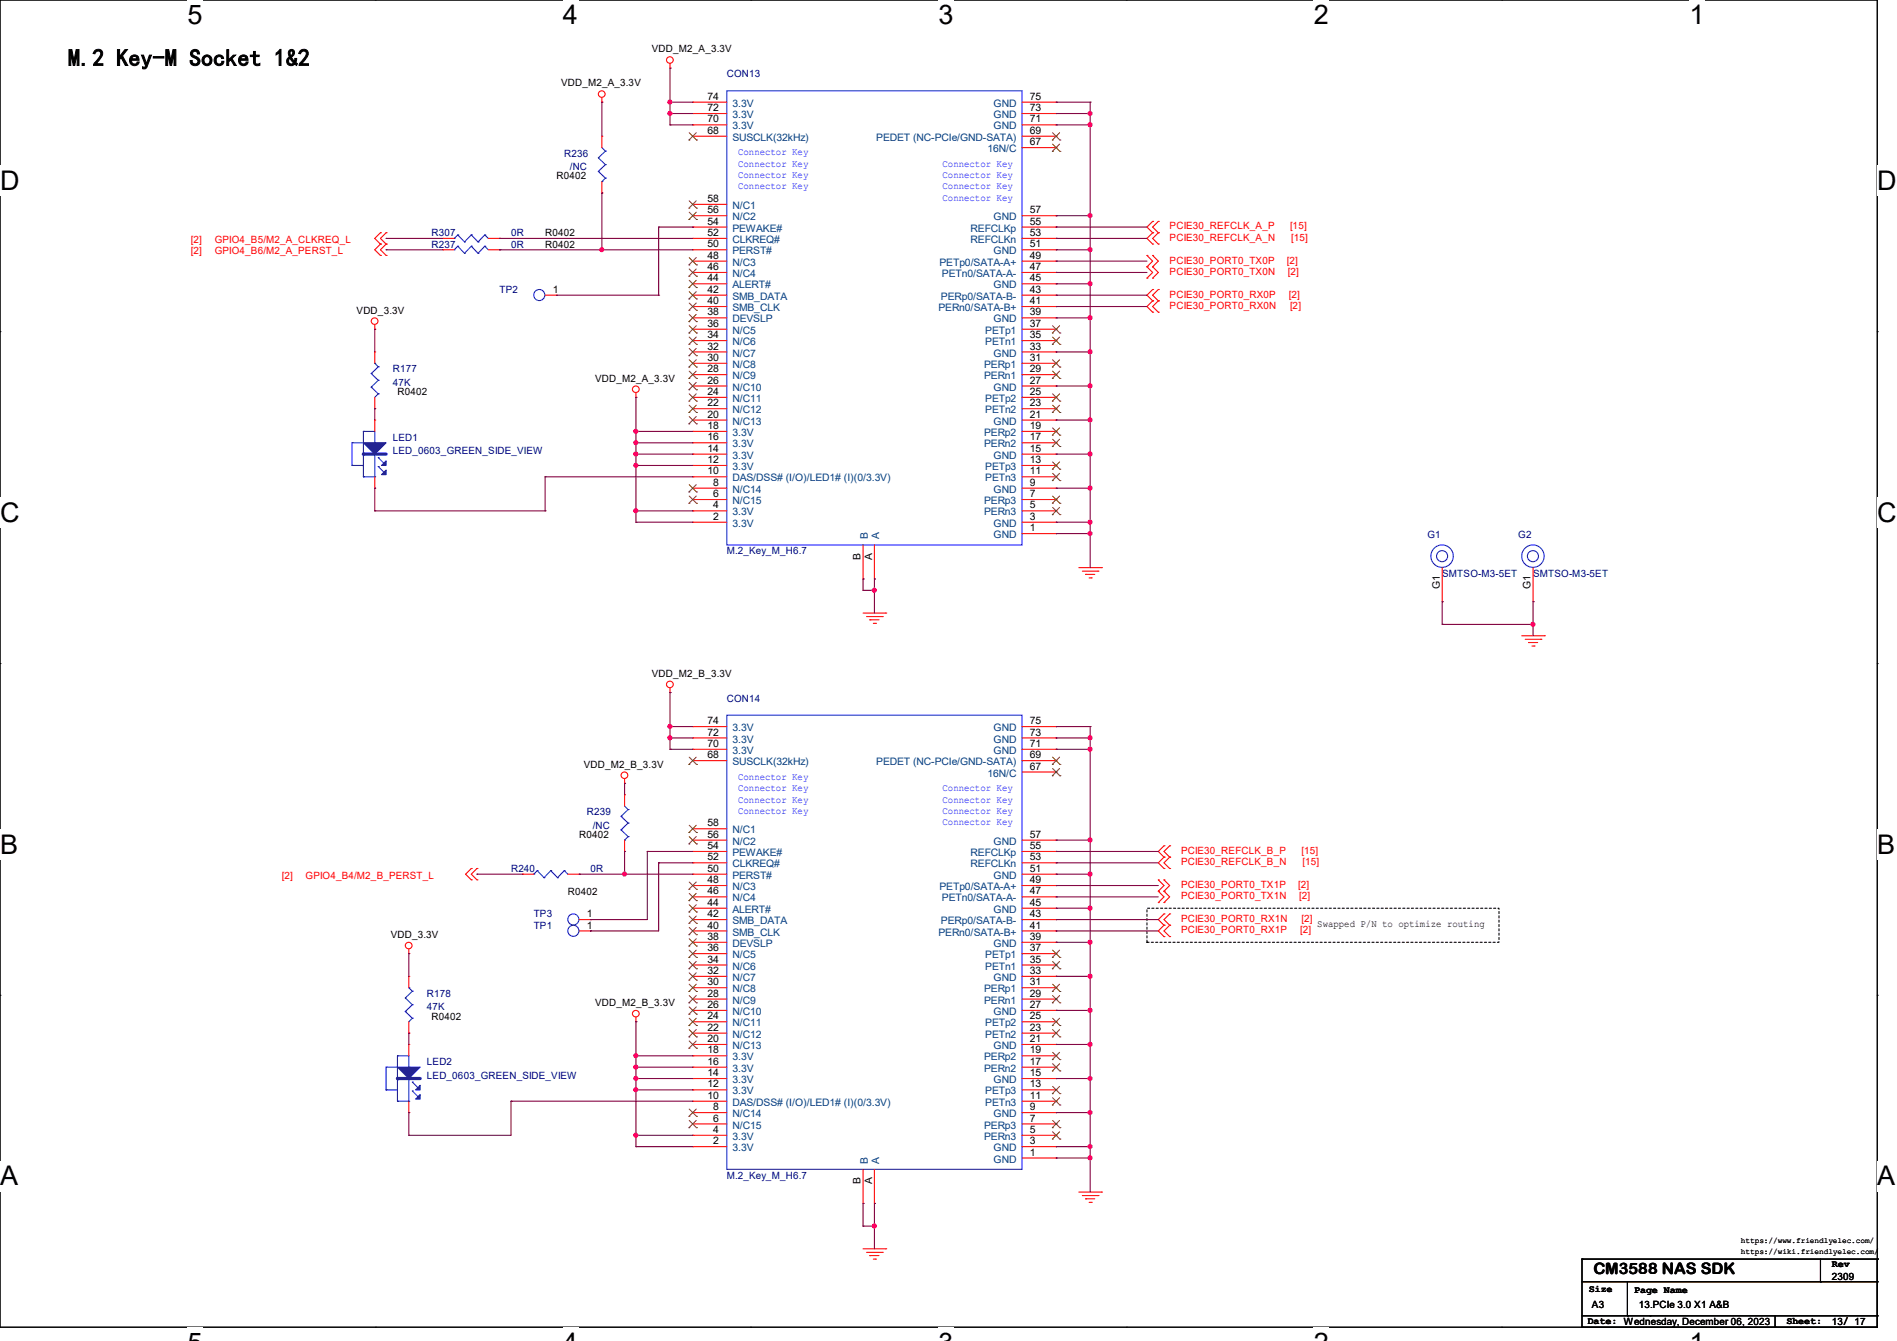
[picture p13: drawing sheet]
<svg xmlns="http://www.w3.org/2000/svg" width="297mm" height="210mm" viewBox="0 0 297 210" stroke-linecap="round" stroke-linejoin="round" font-family="sans-serif">
<defs><g id="words">
<g font-size="4.2">
<text x="29.4" y="3.8">5</text>
<text x="88.1" y="3.8">4</text>
<text x="146.9" y="3.8">3</text>
<text x="205.7" y="3.8">2</text>
<text x="264.5" y="3.8">1</text>
<text x="0" y="29.8">D</text>
<text x="293.9" y="29.8">D</text>
<text x="0" y="81.7">C</text>
<text x="293.9" y="81.7">C</text>
<text x="0" y="133.7">B</text>
<text x="293.9" y="133.7">B</text>
<text x="0" y="185.6">A</text>
<text x="293.9" y="185.6">A</text>
</g>
<text font-size="3.7" x="10.7" y="10.3">M.2 Key-M Socket 1&amp;2</text>
<text font-size="2.5" x="249.5" y="199.5">CM3588 NAS SDK</text>
<g font-size="1.6">
<text x="102.1" y="8.2">VDD_M2_A_3.3V</text>
<text x="87.8" y="13.5">VDD_M2_A_3.3V</text>
<text x="110.8" y="17.4">72</text>
<text x="110.8" y="15.6">74</text>
<text x="161.2" y="17.4">73</text>
<text x="161.2" y="15.6">75</text>
<text x="110.8" y="21">68</text>
<text x="110.8" y="19.2">70</text>
<text x="161.2" y="22.7">67</text>
<text x="161.2" y="21">69</text>
<text x="161.2" y="19.2">71</text>
<text x="87.1" y="28.1">R0402</text>
<text x="110.8" y="35.2">54</text>
<text x="110.8" y="31.6">58</text>
<text x="110.8" y="33.4">56</text>
<text x="161.2" y="35.2">55</text>
<text x="161.2" y="33.4">57</text>
<text x="85.3" y="37">R0402</text>
<text x="85.3" y="38.8">R0402</text>
<text x="110.8" y="40.5">48</text>
<text x="110.8" y="38.7">50</text>
<text x="110.8" y="37">52</text>
<text x="161.2" y="40.5">49</text>
<text x="161.2" y="38.7">51</text>
<text x="161.2" y="37">53</text>
<text x="86.6" y="45.8">1</text>
<text x="110.8" y="47.6">40</text>
<text x="110.8" y="45.8">42</text>
<text x="110.8" y="44.1">44</text>
<text x="110.8" y="42.3">46</text>
<text x="161.2" y="47.6">41</text>
<text x="161.2" y="45.8">43</text>
<text x="161.2" y="44.1">45</text>
<text x="161.2" y="42.3">47</text>
<text x="55.8" y="49.1">VDD_3.3V</text>
<text x="110.8" y="53">34</text>
<text x="110.8" y="51.2">36</text>
<text x="110.8" y="49.4">38</text>
<text x="161.2" y="53">35</text>
<text x="161.2" y="51.2">37</text>
<text x="161.2" y="49.4">39</text>
<text x="93.2" y="59.8">VDD_M2_A_3.3V</text>
<text x="110.8" y="58.3">28</text>
<text x="110.8" y="56.5">30</text>
<text x="110.8" y="54.7">32</text>
<text x="161.2" y="58.3">29</text>
<text x="161.2" y="56.5">31</text>
<text x="161.2" y="54.7">33</text>
<text x="62.2" y="61.9">R0402</text>
<text x="110.8" y="65.4">20</text>
<text x="110.8" y="63.6">22</text>
<text x="110.8" y="61.8">24</text>
<text x="110.8" y="60.1">26</text>
<text x="161.2" y="65.4">21</text>
<text x="161.2" y="63.6">23</text>
<text x="161.2" y="61.8">25</text>
<text x="161.2" y="60.1">27</text>
<text x="110.8" y="70.7">14</text>
<text x="110.8" y="69">16</text>
<text x="110.8" y="67.2">18</text>
<text x="161.2" y="70.7">15</text>
<text x="161.2" y="69">17</text>
<text x="161.2" y="67.2">19</text>
<text x="110.8" y="74.3">10</text>
<text x="110.8" y="72.5">12</text>
<text x="111.7" y="77.9">6</text>
<text x="111.7" y="76.1">8</text>
<text x="161.2" y="77.9">7</text>
<text x="161.2" y="76.1">9</text>
<text x="161.2" y="74.3">11</text>
<text x="161.2" y="72.5">13</text>
<text x="111.7" y="81.4">2</text>
<text x="111.7" y="79.6">4</text>
<text x="161.2" y="83.2">1</text>
<text x="161.2" y="81.4">3</text>
<text x="161.2" y="79.6">5</text>
<text x="134.7" y="87.7" transform="rotate(-90 134.7 87.7)">B</text>
<text x="136.5" y="87.7" transform="rotate(-90 136.5 87.7)">A</text>
<text x="225.4" y="92.3" transform="rotate(-90 225.4 92.3)">G1</text>
<text x="239.7" y="92.3" transform="rotate(-90 239.7 92.3)">G1</text>
<text x="102.1" y="106">VDD_M2_B_3.3V</text>
<text x="110.8" y="113.4">74</text>
<text x="161.2" y="113.4">75</text>
<text x="110.8" y="118.7">68</text>
<text x="110.8" y="117">70</text>
<text x="110.8" y="115.2">72</text>
<text x="161.2" y="118.7">69</text>
<text x="161.2" y="117">71</text>
<text x="161.2" y="115.2">73</text>
<text x="91.4" y="120.2">VDD_M2_B_3.3V</text>
<text x="161.2" y="120.5">67</text>
<text x="90.7" y="131.2">R0402</text>
<text x="110.8" y="129.4">58</text>
<text x="110.8" y="131.2">56</text>
<text x="161.2" y="131.2">57</text>
<text x="110.8" y="136.5">50</text>
<text x="110.8" y="134.7">52</text>
<text x="110.8" y="133">54</text>
<text x="161.2" y="136.5">51</text>
<text x="161.2" y="134.7">53</text>
<text x="161.2" y="133">55</text>
<text x="88.9" y="140.1">R0402</text>
<text x="91.9" y="143.6">1</text>
<text x="110.8" y="143.6">42</text>
<text x="110.8" y="141.9">44</text>
<text x="110.8" y="140.1">46</text>
<text x="110.8" y="138.3">48</text>
<text x="161.2" y="143.6">43</text>
<text x="161.2" y="141.9">45</text>
<text x="161.2" y="140.1">47</text>
<text x="161.2" y="138.3">49</text>
<text x="61.2" y="146.9">VDD_3.3V</text>
<text x="91.9" y="145.4">1</text>
<text x="110.8" y="149">36</text>
<text x="110.8" y="147.2">38</text>
<text x="110.8" y="145.4">40</text>
<text x="161.2" y="149">37</text>
<text x="161.2" y="147.2">39</text>
<text x="161.2" y="145.4">41</text>
<text x="206.2" y="145.2">Swapped P/N to optimize routing</text>
<text x="110.8" y="154.3">30</text>
<text x="110.8" y="152.5">32</text>
<text x="110.8" y="150.8">34</text>
<text x="161.2" y="154.3">31</text>
<text x="161.2" y="152.5">33</text>
<text x="161.2" y="150.8">35</text>
<text x="67.6" y="159.7">R0402</text>
<text x="93.2" y="157.6">VDD_M2_B_3.3V</text>
<text x="110.8" y="161.4">22</text>
<text x="110.8" y="159.6">24</text>
<text x="110.8" y="157.9">26</text>
<text x="110.8" y="156.1">28</text>
<text x="161.2" y="161.4">23</text>
<text x="161.2" y="159.6">25</text>
<text x="161.2" y="157.9">27</text>
<text x="161.2" y="156.1">29</text>
<text x="110.8" y="166.8">16</text>
<text x="110.8" y="165">18</text>
<text x="110.8" y="163.2">20</text>
<text x="161.2" y="166.8">17</text>
<text x="161.2" y="165">19</text>
<text x="161.2" y="163.2">21</text>
<text x="110.8" y="172.1">10</text>
<text x="110.8" y="170.3">12</text>
<text x="110.8" y="168.5">14</text>
<text x="111.7" y="173.9">8</text>
<text x="161.2" y="173.9">9</text>
<text x="161.2" y="172.1">11</text>
<text x="161.2" y="170.3">13</text>
<text x="161.2" y="168.5">15</text>
<text x="111.7" y="179.2">2</text>
<text x="111.7" y="177.4">4</text>
<text x="111.7" y="175.6">6</text>
<text x="161.2" y="179.2">3</text>
<text x="161.2" y="177.4">5</text>
<text x="161.2" y="175.6">7</text>
<text x="134.7" y="185.5" transform="rotate(-90 134.7 185.5)">B</text>
<text x="136.5" y="185.5" transform="rotate(-90 136.5 185.5)">A</text>
<text x="161.2" y="181">1</text>
<text x="248.8" y="202.4">Size</text>
<text x="255.9" y="202.5">Page Name</text>
<text x="286.8" y="200.4">2309</text>
<text x="286.8" y="198.5">Rev</text>
<text x="248.6" y="207.3">Date: Wednesday, December 06, 2023</text>
<text x="249.3" y="204.8">A3</text>
<text x="256.6" y="204.8">13.PCIe 3.0 X1 A&amp;B</text>
<text x="279.7" y="207.3">Sheet:</text>
<text x="286.8" y="207.5">13/ 17</text>
</g>
<g font-size="1.6" fill="#00007f">
<text x="113.8" y="12.1">CON13</text>
<text x="88.3" y="24.6">R236</text>
<text x="89.2" y="26.7">/NC</text>
<text x="67.6" y="37">R307</text>
<text x="67.6" y="38.8">R237</text>
<text x="80" y="37">0R</text>
<text x="80" y="38.8">0R</text>
<text x="78.2" y="45.9">TP2</text>
<text x="61.5" y="58.3">R177</text>
<text x="61.5" y="60.5">47K</text>
<text x="61.5" y="69">LED1</text>
<text x="61.5" y="71.1">LED_0603_GREEN_SIDE_VIEW</text>
<text x="113.8" y="86.8">M.2_Key_M_H6.7</text>
<text x="223.5" y="84.3">G1</text>
<text x="237.7" y="84.3">G2</text>
<text x="225.8" y="90.3">SMTSO-M3-5ET</text>
<text x="240" y="90.3">SMTSO-M3-5ET</text>
<text x="113.8" y="109.9">CON14</text>
<text x="91.9" y="127.7">R239</text>
<text x="92.8" y="129.8">/NC</text>
<text x="80" y="136.6">R240</text>
<text x="92.5" y="136.6">0R</text>
<text x="83.6" y="143.7">TP3</text>
<text x="83.6" y="145.5">TP1</text>
<text x="66.8" y="156.1">R178</text>
<text x="66.8" y="158.2">47K</text>
<text x="66.8" y="166.8">LED2</text>
<text x="66.8" y="168.9">LED_0603_GREEN_SIDE_VIEW</text>
<text x="113.8" y="184.6">M.2_Key_M_H6.7</text>
</g>
<g font-size="1.6" fill="#003f7f">
<text x="114.7" y="16.7">3.3V</text>
<text x="155.6" y="16.7">GND</text>
<text x="114.7" y="22.1">SUSCLK(32kHz)</text>
<text x="114.7" y="20.3">3.3V</text>
<text x="114.7" y="18.5">3.3V</text>
<text x="137.2" y="22.1">PEDET (NC-PCIe/GND-SATA)</text>
<text x="154.6" y="23.8">16N/C</text>
<text x="155.6" y="20.3">GND</text>
<text x="155.6" y="18.5">GND</text>
<text x="114.7" y="32.7">N/C1</text>
<text x="114.7" y="34.5">N/C2</text>
<text x="155.6" y="34.5">GND</text>
<text x="114.7" y="41.6">N/C3</text>
<text x="114.7" y="39.8">PERST#</text>
<text x="114.7" y="38.1">CLKREQ#</text>
<text x="114.7" y="36.3">PEWAKE#</text>
<text x="147.1" y="41.6">PETp0/SATA-A+</text>
<text x="152" y="38.1">REFCLKn</text>
<text x="152" y="36.3">REFCLKp</text>
<text x="155.6" y="39.8">GND</text>
<text x="114.7" y="46.9">SMB_DATA</text>
<text x="114.7" y="45.2">ALERT#</text>
<text x="114.7" y="43.4">N/C4</text>
<text x="147.3" y="46.9">PERp0/SATA-B-</text>
<text x="147.5" y="43.4">PETn0/SATA-A-</text>
<text x="155.6" y="45.2">GND</text>
<text x="114.7" y="52.3">N/C5</text>
<text x="114.7" y="50.5">DEVSLP</text>
<text x="114.7" y="48.7">SMB_CLK</text>
<text x="146.9" y="48.7">PERn0/SATA-B+</text>
<text x="154.3" y="52.3">PETp1</text>
<text x="155.6" y="50.5">GND</text>
<text x="114.7" y="59.4">N/C9</text>
<text x="114.7" y="57.6">N/C8</text>
<text x="114.7" y="55.8">N/C7</text>
<text x="114.7" y="54.1">N/C6</text>
<text x="154.1" y="59.4">PERn1</text>
<text x="154.1" y="57.6">PERp1</text>
<text x="154.3" y="54.1">PETn1</text>
<text x="155.6" y="55.8">GND</text>
<text x="114.7" y="64.7">N/C12</text>
<text x="114.7" y="63">N/C11</text>
<text x="114.7" y="61.2">N/C10</text>
<text x="154.3" y="64.7">PETn2</text>
<text x="154.3" y="63">PETp2</text>
<text x="155.6" y="61.2">GND</text>
<text x="114.7" y="71.8">3.3V</text>
<text x="114.7" y="70.1">3.3V</text>
<text x="114.7" y="68.3">3.3V</text>
<text x="114.7" y="66.5">N/C13</text>
<text x="154.1" y="70.1">PERn2</text>
<text x="154.1" y="68.3">PERp2</text>
<text x="155.6" y="71.8">GND</text>
<text x="155.6" y="66.5">GND</text>
<text x="114.7" y="77.2">N/C14</text>
<text x="114.7" y="75.4">DAS/DSS# (I/O)/LED1# (I)(0/3.3V)</text>
<text x="114.7" y="73.6">3.3V</text>
<text x="154.3" y="75.4">PETn3</text>
<text x="154.3" y="73.6">PETp3</text>
<text x="155.6" y="77.2">GND</text>
<text x="114.7" y="82.5">3.3V</text>
<text x="114.7" y="80.7">3.3V</text>
<text x="114.7" y="79">N/C15</text>
<text x="154.1" y="80.7">PERn3</text>
<text x="154.1" y="79">PERp3</text>
<text x="155.6" y="82.5">GND</text>
<text x="135.9" y="84.5" transform="rotate(-90 135.9 84.5)">B</text>
<text x="137.7" y="84.5" transform="rotate(-90 137.7 84.5)">A</text>
<text x="155.6" y="84.3">GND</text>
<text x="114.7" y="119.8">SUSCLK(32kHz)</text>
<text x="114.7" y="118.1">3.3V</text>
<text x="114.7" y="116.3">3.3V</text>
<text x="114.7" y="114.5">3.3V</text>
<text x="137.2" y="119.8">PEDET (NC-PCIe/GND-SATA)</text>
<text x="155.6" y="118.1">GND</text>
<text x="155.6" y="116.3">GND</text>
<text x="155.6" y="114.5">GND</text>
<text x="154.6" y="121.6">16N/C</text>
<text x="114.7" y="130.5">N/C1</text>
<text x="114.7" y="137.6">PERST#</text>
<text x="114.7" y="135.8">CLKREQ#</text>
<text x="114.7" y="134.1">PEWAKE#</text>
<text x="114.7" y="132.3">N/C2</text>
<text x="152" y="135.8">REFCLKn</text>
<text x="152" y="134.1">REFCLKp</text>
<text x="155.6" y="137.6">GND</text>
<text x="155.6" y="132.3">GND</text>
<text x="114.7" y="143">ALERT#</text>
<text x="114.7" y="141.2">N/C4</text>
<text x="114.7" y="139.4">N/C3</text>
<text x="147.1" y="139.4">PETp0/SATA-A+</text>
<text x="147.5" y="141.2">PETn0/SATA-A-</text>
<text x="155.6" y="143">GND</text>
<text x="114.7" y="148.3">DEVSLP</text>
<text x="114.7" y="146.5">SMB_CLK</text>
<text x="114.7" y="144.7">SMB_DATA</text>
<text x="146.9" y="146.5">PERn0/SATA-B+</text>
<text x="147.3" y="144.7">PERp0/SATA-B-</text>
<text x="155.6" y="148.3">GND</text>
<text x="114.7" y="155.4">N/C8</text>
<text x="114.7" y="153.6">N/C7</text>
<text x="114.7" y="151.9">N/C6</text>
<text x="114.7" y="150.1">N/C5</text>
<text x="154.1" y="155.4">PERp1</text>
<text x="154.3" y="151.9">PETn1</text>
<text x="154.3" y="150.1">PETp1</text>
<text x="155.6" y="153.6">GND</text>
<text x="114.7" y="160.7">N/C11</text>
<text x="114.7" y="159">N/C10</text>
<text x="114.7" y="157.2">N/C9</text>
<text x="154.1" y="157.2">PERn1</text>
<text x="154.3" y="160.7">PETp2</text>
<text x="155.6" y="159">GND</text>
<text x="114.7" y="167.9">3.3V</text>
<text x="114.7" y="166.1">3.3V</text>
<text x="114.7" y="164.3">N/C13</text>
<text x="114.7" y="162.5">N/C12</text>
<text x="154.1" y="167.9">PERn2</text>
<text x="154.1" y="166.1">PERp2</text>
<text x="154.3" y="162.5">PETn2</text>
<text x="155.6" y="164.3">GND</text>
<text x="114.7" y="173.2">DAS/DSS# (I/O)/LED1# (I)(0/3.3V)</text>
<text x="114.7" y="171.4">3.3V</text>
<text x="114.7" y="169.6">3.3V</text>
<text x="154.3" y="173.2">PETn3</text>
<text x="154.3" y="171.4">PETp3</text>
<text x="155.6" y="169.6">GND</text>
<text x="114.7" y="178.5">3.3V</text>
<text x="114.7" y="176.7">N/C15</text>
<text x="114.7" y="175">N/C14</text>
<text x="154.1" y="178.5">PERn3</text>
<text x="154.1" y="176.7">PERp3</text>
<text x="155.6" y="175">GND</text>
<text x="114.7" y="180.3">3.3V</text>
<text x="135.9" y="182.2" transform="rotate(-90 135.9 182.2)">B</text>
<text x="137.7" y="182.2" transform="rotate(-90 137.7 182.2)">A</text>
<text x="155.6" y="182.1">GND</text>
<text x="155.6" y="180.3">GND</text>
</g>
<g font-size="1.6" fill="#00f">
<text x="115.6" y="24.3">Connector Key</text>
<text x="115.6" y="26.1">Connector Key</text>
<text x="115.6" y="27.9">Connector Key</text>
<text x="115.6" y="29.7">Connector Key</text>
<text x="147.6" y="26.1">Connector Key</text>
<text x="147.6" y="27.9">Connector Key</text>
<text x="147.6" y="29.7">Connector Key</text>
<text x="147.6" y="31.5">Connector Key</text>
<text x="115.6" y="122.1">Connector Key</text>
<text x="115.6" y="123.9">Connector Key</text>
<text x="115.6" y="125.7">Connector Key</text>
<text x="147.6" y="123.9">Connector Key</text>
<text x="147.6" y="125.7">Connector Key</text>
<text x="115.6" y="127.5">Connector Key</text>
<text x="147.6" y="127.5">Connector Key</text>
<text x="147.6" y="129.2">Connector Key</text>
</g>
<g font-size="1.6" fill="#f00">
<text x="183.1" y="35.9">PCIE30_REFCLK_A_P</text>
<text x="202" y="35.9">[15]</text>
<text x="29.9" y="38.1">[2]</text>
<text x="29.9" y="39.8">[2]</text>
<text x="33.6" y="38.1">GPIO4_B5/M2_A_CLKREQ_L</text>
<text x="33.6" y="39.8">GPIO4_B6/M2_A_PERST_L</text>
<text x="183.1" y="37.7">PCIE30_REFCLK_A_N</text>
<text x="183.1" y="41.3">PCIE30_PORT0_TX0P</text>
<text x="201.5" y="41.3">[2]</text>
<text x="202.1" y="37.7">[15]</text>
<text x="183.1" y="43.1">PCIE30_PORT0_TX0N</text>
<text x="183.1" y="46.6">PCIE30_PORT0_RX0P</text>
<text x="201.6" y="43.1">[2]</text>
<text x="201.8" y="46.6">[2]</text>
<text x="183.1" y="48.4">PCIE30_PORT0_RX0N</text>
<text x="202" y="48.4">[2]</text>
<text x="44.1" y="137.6">[2]</text>
<text x="47.8" y="137.6">GPIO4_B4/M2_B_PERST_L</text>
<text x="184.9" y="135.5">PCIE30_REFCLK_B_N</text>
<text x="184.9" y="133.7">PCIE30_REFCLK_B_P</text>
<text x="203.8" y="133.7">[15]</text>
<text x="203.9" y="135.5">[15]</text>
<text x="184.9" y="140.8">PCIE30_PORT0_TX1N</text>
<text x="184.9" y="139.1">PCIE30_PORT0_TX1P</text>
<text x="203.2" y="139.1">[2]</text>
<text x="203.4" y="140.8">[2]</text>
<text x="184.9" y="146.2">PCIE30_PORT0_RX1P</text>
<text x="184.9" y="144.4">PCIE30_PORT0_RX1N</text>
<text x="203.6" y="146.2">[2]</text>
<text x="203.8" y="144.4">[2]</text>
</g>
<g font-size="1.2">
<text x="272.6" y="196.4">https://wiki.friendlyelec.com/</text>
<text x="272.6" y="194.6">https://www.friendlyelec.com/</text>
</g>
</g></defs>
<path d="M0 0h293.9v207.9h-293.9z" fill="none" stroke="#000" stroke-width=".17"/>
<g fill="#fff">
<path d="M29.4 0h2.4v4.7h-2.4z"/>
<path d="M29.4 207.9h2.4v2.1h-2.4z"/>
</g>
<path d="M58.8 0h.1M58.8 207.9h.1" fill="none" stroke="#000" stroke-width=".17"/>
<g fill="#fff">
<path d="M88.1 0h2.4v4.7h-2.4z"/>
<path d="M88.1 207.9h2.4v2.1h-2.4z"/>
</g>
<path d="M117.6 0h.1M117.6 207.9h.1" fill="none" stroke="#000" stroke-width=".17"/>
<g fill="#fff">
<path d="M146.9 0h2.4v4.7h-2.4z"/>
<path d="M146.9 207.9h2.4v2.1h-2.4z"/>
</g>
<path d="M176.3 0h.1M176.3 207.9h.1" fill="none" stroke="#000" stroke-width=".17"/>
<g fill="#fff">
<path d="M205.7 0h2.4v4.7h-2.4z"/>
<path d="M205.7 207.9h2.4v2.1h-2.4z"/>
</g>
<path d="M235.1 0h.1M235.1 207.9h.1" fill="none" stroke="#000" stroke-width=".17"/>
<g fill="#fff">
<path d="M264.5 0h2.4v4.7h-2.4z"/>
<path d="M264.5 207.9h2.4v2.1h-2.4z"/>
<path d="M0 26h3v4.7h-3z"/>
<path d="M293.9 26h3.1v4.7h-3.1z"/>
<path d="M0 77.9h3v4.7h-3z"/>
<path d="M293.9 77.9h3.1v4.7h-3.1z"/>
</g>
<path d="M0 51.9h.1M293.9 51.9h.1" fill="none" stroke="#000" stroke-width=".17"/>
<g fill="#fff">
<path d="M0 129.9h2.8v4.7h-2.8z"/>
<path d="M293.9 129.9h2.9v4.7h-2.9z"/>
</g>
<path d="M0 103.9h.1M293.9 103.9h.1" fill="none" stroke="#000" stroke-width=".17"/>
<g fill="#fff">
<path d="M0 181.8h2.8v4.8h-2.8z"/>
<path d="M293.8 181.8h3v4.8h-3z"/>
</g>
<g fill="none" stroke="#000" stroke-width=".17">
<path d="M0 155.9h.1M293.9 155.9h.1M247.7 197.2h.1M247.7 197.2v10.7M247.7 197.2h46.2M285 197.2v3.5M293.9 197.2h.1M293.9 197.2v10.7h-46.2M247.7 207.9h.1M247.7 200.7h46.2M247.7 206.1h46.2M254.8 206.1h.1"/>
<path d="M254.8 200.7v5.4M258.4 206.1h.1M277.9 207.9h.1M277.9 206.1v1.8M285 200.7h.1M293.9 200.7h.1M293.9 206.1h.1"/>
</g>
<path d="M179.6 142.2h55.1v5.4h-55.1z" fill="none" stroke="#000" stroke-width=".17" stroke-dasharray=".3"/>
<g fill="none" stroke="#f00" stroke-width=".17">
<path d="M94.2 16h.1M94.2 15.3v.7M104.9 10.7h.1M104.9 9.9v.8M59.6 38.2h.1M59.6 36.4h.1M59.6 36.4l-.9 .9 .9 .9M59.6 38.2l-.9 .9 .9 .9M60.5 38.2h.1M60.5 36.4h.1M60.5 36.4l-.9 .9 .9 .9M60.5 38.2l-.9 .9 .9 .9"/>
<path d="M69.3 37.3h.1M69.3 37.3h1.8M76.5 37.3h1.7M78.2 37.3h.1M180.5 34.7h.1M180.5 36.4h.1M180.5 38.2h.1M180.5 34.7l-.9 .9 .9 .8M180.5 36.4l-.9 .9 .9 .9M181.4 36.4h.1M181.4 34.7h.1M181.4 38.2h.1"/>
<path d="M181.4 34.7l-.9 .9 .9 .8M181.4 36.4l-.9 .9 .9 .9M58.7 51.6h.1M58.7 50.8v.8M59.6 40h.1M60.5 40h.1M85.3 46.2h1.8M87.1 46.2h.1M179.6 41.8h.1M179.6 40h.1M179.6 43.6h.1M179.6 40l.9 .9-.9 .9"/>
<path d="M179.6 41.8l.9 .9-.9 .9M180.5 41.8h.1M180.5 40h.1M180.5 43.6h.1M180.5 47.1h.1M180.5 48.9h.1M180.5 45.3h.1M180.5 40l.9 .9-.9 .9M180.5 41.8l.9 .9-.9 .9M180.5 47.1l-.9 .9 .9 .9M180.5 45.3l-.9 .9 .9 .9M181.4 48.9h.1"/>
<path d="M181.4 47.1h.1M181.4 45.3h.1M181.4 47.1l-.9 .9 .9 .9M181.4 45.3l-.9 .9 .9 .9M99.6 62.2h.1M99.6 61.5v.7M135.1 96h3.6M135.7 96.6h2.4M136.2 97.1h.1M136.2 97.1h1.4M136.7 97.6h.4M137.1 97.6h.1"/>
<path d="M138.1 96.6h.1M138.7 96h.1M168.9 88.9h3.6M169.5 89.5h2.4M170 90h.1M170 90h1.4M170.5 90.5h.4M170.9 90.5h.1M171.9 89.5h.1M172.5 88.9h.1M238.3 99.6h3.5M241.8 99.6h.1"/>
<path d="M104.9 108.5h.1M104.9 107.7v.8M108.5 119.1h.1M108.5 117.3h.1M108.5 115.6h.1M108.5 113.8h.1M108.5 119.1h5.3M108.5 117.3h5.3M108.5 115.6h5.3M108.5 113.8h5.3M160 119.1h5.4M160 117.3h5.4"/>
<path d="M160 115.6h5.4M160 113.8h5.4M165.4 119.1h.1M165.4 117.3h.1M165.4 115.6h.1M165.4 113.8h.1M238.8 100.1h2.5M239.3 100.6h.1M239.3 100.6h1.4M239.9 101.2h.3M240.2 101.2h.1M241.3 100.1h.1"/>
<path d="M73.8 137.8h.1M73.8 136h.1M73.8 136l-.9 .9 .9 .9M74.7 137.8h.1M74.7 136h.1M74.7 136l-.9 .9 .9 .9M97.8 122.7h.1M97.8 122v.7M108.5 138.7h.1M108.5 136.9h.1M108.5 135.1h.1M108.5 133.4h.1"/>
<path d="M108.5 129.8h.1M108.5 131.6h.1M108.5 138.7h5.3M108.5 136.9h5.3M108.5 135.1h5.3M108.5 133.4h5.3M108.5 131.6h5.3M108.5 129.8h5.3M160 138.7h5.4M160 136.9h5.4M160 135.1h5.4M160 133.4h5.4"/>
<path d="M160 131.6h5.4M160 120.9h5.4M165.4 138.7h.1M165.4 136.9h.1M165.4 135.1h.1M165.4 133.4h.1M165.4 131.6h.1M165.4 120.9h.1M181.4 139.6h.1M181.4 137.8h.1M181.4 139.6l.8 .9-.8 .9M181.4 137.8l.8 .9-.8 .9"/>
<path d="M182.2 134.2h.1M182.2 136h.1M182.2 132.5h.1M182.2 139.6h.1M182.2 137.8h.1M182.2 134.2l-.8 .9 .8 .9M182.2 132.5l-.8 .9 .8 .8M182.2 139.6l.9 .9-.9 .9M182.2 137.8l.9 .9-.9 .9M183.1 136h.1M183.1 134.2h.1M183.1 132.5h.1"/>
<path d="M183.1 134.2l-.9 .9 .9 .9M183.1 132.5l-.9 .9 .9 .8M64 149.4h.1M64 148.6v.8M99.6 159.3v.7M108.5 158.2h.1M108.5 156.5h.1M108.5 154.7h.1M108.5 152.9h.1M108.5 151.1h.1M108.5 149.4h.1M108.5 147.6h.1"/>
<path d="M108.5 145.8h.1M108.5 144h.1M108.5 142.2h.1M108.5 140.5h.1M108.5 158.2h5.3M108.5 156.5h5.3M108.5 154.7h5.3M108.5 152.9h5.3M108.5 151.1h5.3M108.5 149.4h5.3M108.5 147.6h5.3M108.5 145.8h5.3"/>
<path d="M108.5 144h5.3M108.5 142.2h5.3M108.5 140.5h5.3M160 158.2h5.4M160 156.5h5.4M160 154.7h5.4M160 152.9h5.4M160 151.1h5.4M160 149.4h5.4M160 147.6h5.4M160 145.8h5.4M160 144h5.4"/>
<path d="M160 142.2h5.4M160 140.5h5.4M165.4 158.2h.1M165.4 156.5h.1M165.4 154.7h.1M165.4 152.9h.1M165.4 151.1h.1M165.4 149.4h.1M165.4 147.6h.1M165.4 145.8h.1M165.4 144h.1M165.4 142.2h.1"/>
<path d="M165.4 140.5h.1M181.4 141.4h.1M182.2 141.4h.1M182.2 144.9h.1M182.2 146.7h.1M182.2 143.1h.1M182.2 144.9l-.8 .9 .8 .9M182.2 143.1l-.8 .9 .8 .9M183.1 146.7h.1M183.1 144.9h.1M183.1 143.1h.1M183.1 144.9l-.9 .9 .9 .9"/>
<path d="M183.1 143.1l-.9 .9 .9 .9M99.6 160h.1M108.5 179.6h.1M108.5 177.8h.1M108.5 176h.1M108.5 174.2h.1M108.5 172.5h.1M108.5 170.7h.1M108.5 168.9h.1M108.5 167.1h.1M108.5 165.4h.1M108.5 163.6h.1"/>
<path d="M108.5 161.8h.1M108.5 160h.1M108.5 179.6h5.3M108.5 177.8h5.3M108.5 176h5.3M108.5 174.2h5.3M108.5 172.5h5.3M108.5 170.7h5.3M108.5 168.9h5.3M108.5 167.1h5.3M108.5 165.4h5.3M108.5 163.6h5.3"/>
<path d="M108.5 161.8h5.3M108.5 160h5.3M160 179.6h5.4M160 177.8h5.4M160 176h5.4M160 174.2h5.4M160 172.5h5.4M160 170.7h5.4M160 168.9h5.4M160 167.1h5.4M160 165.4h5.4M160 163.6h5.4"/>
<path d="M160 161.8h5.4M160 160h5.4M165.4 179.6h.1M165.4 177.8h.1M165.4 176h.1M165.4 174.2h.1M165.4 172.5h.1M165.4 170.7h.1M165.4 168.9h.1M165.4 167.1h.1M165.4 165.4h.1M165.4 163.6h.1"/>
<path d="M165.4 161.8h.1M165.4 160h.1M135.1 188.5h.1M135.1 195.6h3.6M135.1 183.1v5.4M135.7 196.1h2.4M136.2 196.6h.1M136.2 196.6h1.4M136.7 197.2h.4M136.9 188.5h.1M136.9 183.1v5.4M137.1 197.2h.1"/>
<path d="M138.1 196.1h.1M138.7 195.6h.1M160 181.4h5.4M165.4 181.4h.1M168.9 186.7h3.6M169.5 187.2h2.4M170 187.7h.1M170 187.7h1.4M170.5 188.3h.4M170.9 188.3h.1M171.9 187.2h.1M172.5 186.7h.1"/>
<circle cx="94.2" cy="14.7" r=".52"/>
<circle cx="104.9" cy="9.4" r=".52"/>
<circle cx="58.7" cy="50.3" r=".52"/>
<circle cx="99.6" cy="61" r=".52"/>
<circle cx="104.9" cy="107.2" r=".52"/>
<circle cx="97.8" cy="121.4" r=".52"/>
<circle cx="64" cy="148.1" r=".52"/>
<circle cx="99.6" cy="158.8" r=".52"/>
</g>
<g fill="none" stroke="#00f" stroke-width=".17">
<path d="M71.1 37.3h.1M71.7 36.8h.1M71.7 36.8l1 1.1M71.7 36.8l-.6 .5M72.7 37.9h.1M73.8 36.8h.1M73.8 36.8l1 1.1M73.8 36.8l-1.1 1.1M74.8 37.9h.1M75.9 36.8h.1M75.9 36.8l.6 .5M75.9 36.8l-1.1 1.1"/>
<path d="M113.8 112h46.2v71.1h-46.2z"/>
<circle cx="84.4" cy="46.2" r=".87"/>
</g>
<g fill="none" stroke="#7f3f00" stroke-width=".16">
<path d="M107.9 119.7h.1M107.9 118.6l1.2 1.1M109 118.6l-1.1 1.1M109.1 119.7h.1M164.8 119.7h.1M164.8 118.6l1.1 1.1M165.9 118.6l-1.1 1.1M165.9 119.7h.1M107.9 139.3h.1M107.9 130.4h.1M107.9 132.2h.1M107.9 139.9l1.2 1.2"/>
<path d="M107.9 138.1l1.2 1.2M107.9 129.2l1.2 1.2M107.9 131l1.2 1.2M109 139.9l-1.1 1.2M109 138.1l-1.1 1.2M109 129.2l-1.1 1.2M109 131l-1.1 1.2M109.1 139.3h.1M109.1 130.4h.1M109.1 132.2h.1M164.8 121.5h.1M164.8 120.4l1.1 1.1"/>
<path d="M165.9 120.4l-1.1 1.1M165.9 121.5h.1M107.9 158.8h.1M107.9 157.1h.1M107.9 155.3h.1M107.9 153.5h.1M107.9 151.7h.1M107.9 149.9h.1M107.9 148.2h.1M107.9 146.4h.1M107.9 144.6h.1M107.9 142.8h.1"/>
<path d="M107.9 141.1h.1M107.9 159.5l1.2 1.1M107.9 157.7l1.2 1.1M107.9 155.9l1.2 1.2M107.9 154.1l1.2 1.2M107.9 152.4l1.2 1.1M107.9 150.6l1.2 1.1M107.9 148.8l1.2 1.1M107.9 147l1.2 1.2M107.9 145.2l1.2 1.2M107.9 143.5l1.2 1.1M107.9 141.7l1.2 1.1"/>
<path d="M109 159.5l-1.1 1.1M109 157.7l-1.1 1.1M109 155.9l-1.1 1.2M109 154.1l-1.1 1.2M109 152.4l-1.1 1.1M109 150.6l-1.1 1.1M109 148.8l-1.1 1.1M109 147l-1.1 1.2M109 145.2l-1.1 1.2M109 143.5l-1.1 1.1M109 141.7l-1.1 1.1M109.1 158.8h.1"/>
<path d="M109.1 157.1h.1M109.1 155.3h.1M109.1 153.5h.1M109.1 151.7h.1M109.1 149.9h.1M109.1 148.2h.1M109.1 146.4h.1M109.1 144.6h.1M109.1 142.8h.1M109.1 141.1h.1M164.8 157.1h.1M164.8 155.3h.1"/>
<path d="M164.8 151.7h.1M164.8 149.9h.1M164.8 159.5l1.1 1.1M164.8 155.9l1.1 1.2M164.8 154.1l1.1 1.2M164.8 150.6l1.1 1.1M164.8 148.8l1.1 1.1M165.9 159.5l-1.1 1.1M165.9 155.9l-1.1 1.2M165.9 154.1l-1.1 1.2M165.9 150.6l-1.1 1.1M165.9 148.8l-1.1 1.1"/>
<path d="M165.9 157.1h.1M165.9 155.3h.1M165.9 151.7h.1M165.9 149.9h.1M107.9 176.6h.1M107.9 174.8h.1M107.9 164.2h.1M107.9 162.4h.1M107.9 160.6h.1M107.9 175.5l1.2 1.1M107.9 173.7l1.2 1.1M107.9 163l1.2 1.2"/>
<path d="M107.9 161.2l1.2 1.2M109 175.5l-1.1 1.1M109 173.7l-1.1 1.1M109 163l-1.1 1.2M109 161.2l-1.1 1.2M109.1 176.6h.1M109.1 174.8h.1M109.1 164.2h.1M109.1 162.4h.1M109.1 160.6h.1M164.8 178.4h.1M164.8 176.6h.1"/>
<path d="M164.8 173.1h.1M164.8 171.3h.1M164.8 167.7h.1M164.8 165.9h.1M164.8 162.4h.1M164.8 160.6h.1M164.8 177.2l1.1 1.2M164.8 175.5l1.1 1.1M164.8 171.9l1.1 1.2M164.8 170.1l1.1 1.2M164.8 166.6l1.1 1.1M164.8 164.8l1.1 1.1"/>
<path d="M164.8 161.2l1.1 1.2M165.9 177.2l-1.1 1.2M165.9 175.5l-1.1 1.1M165.9 171.9l-1.1 1.2M165.9 170.1l-1.1 1.2M165.9 166.6l-1.1 1.1M165.9 164.8l-1.1 1.1M165.9 161.2l-1.1 1.2M165.9 178.4h.1M165.9 176.6h.1M165.9 173.1h.1M165.9 171.3h.1"/>
<path d="M165.9 167.7h.1M165.9 165.9h.1M165.9 162.4h.1M165.9 160.6h.1"/>
</g>
<g fill="#00f" stroke="#00f" stroke-width=".17">
<path d="M62.2 167.1h3.6l-1.8 1.8z"/>
<path d="M65.1 170.7l.7-.7v.7z"/>
<path d="M65.1 172.1l.7-.7v.7z"/>
</g>
<path d="M62.2 168.9h3.6" fill="none" stroke="#00f" stroke-width=".51"/>
<circle cx="62.2" cy="168.9" r=".25" fill="#00f"/>
<g fill="none" stroke="#00f" stroke-width=".17">
<path d="M71.1 39.1h.1M71.7 38.6h.1M71.7 38.6l1 1.1M71.7 38.6l-.6 .5M72.7 39.7h.1M73.8 38.6h.1M73.8 38.6l1 1.1M73.8 38.6l-1.1 1.1M74.8 39.7h.1M75.9 38.6h.1M75.9 38.6l.6 .5M75.9 38.6l-1.1 1.1"/>
<path d="M93.7 24.7h.1M93.7 26.8h.1M93.7 24.7l1.1 1.1M93.7 26.8l1.1 1.1M94.2 28.4h.1M94.2 23.1l.6 .6M94.8 23.7h.1M94.8 25.8h.1M94.8 27.9h.1M94.8 23.7l-1.1 1M94.8 25.8l-1.1 1M94.8 27.9l-.6 .5"/>
<path d="M63.5 158.4h.1M63.5 156.3h.1M63.5 158.4l1.1 1.1M63.5 156.3l1.1 1.1M64 154.7h.1M64 154.7l.6 .5M64.6 159.5h.1M64.6 157.4h.1M64.6 155.2h.1M64.6 159.5l-.6 .5M64.6 157.4l-1.1 1M64.6 155.2l-1.1 1.1"/>
<path d="M60.5 167.1h.1M60.5 170.7h.1M60.5 167.1h1.7M60.5 170.7h1.7M60.5 167.1v3.6M62.2 165.4h.1M62.2 172.5h.1M62.2 165.4h1.8v1.7M62.2 172.5h1.8M62.2 165.4v7.1M64 167.1h.1M64 172.5h.1"/>
<path d="M64 168.9v3.6M64.6 169.5h.1M64.6 170.9h.1M64.6 169.5l.8 .8M64.6 170.9l.8 .8"/>
<circle cx="240" cy="87.1" r=".87"/>
<circle cx="240" cy="87.1" r="1.76"/>
<circle cx="89.8" cy="144" r=".87"/>
</g>
<g fill="none" stroke="#f00" stroke-width=".17">
<path d="M69.3 39.1h.1M69.3 39.1h1.8M76.5 39.1h1.7M78.2 39.1h.1M94.2 21.3h.1M94.2 30.2h.1M94.2 21.3v1.8M94.2 28.4v1.8M240 94.2h.1M240 88.9v5.3M64 152.9h.1M64 152.9v1.8"/>
<path d="M90.7 144h1.8M92.5 144h.1M64 163.6h.1M64 174.2h.1M64 161.8h.1M64 160v1.8M64 163.6v1.8M64 172.5v1.7"/>
</g>
<g fill="#00f" stroke="#00f" stroke-width=".17">
<path d="M56.9 69.3h3.6l-1.8 1.8z"/>
<path d="M59.7 72.9l.8-.7v.7z"/>
<path d="M59.7 74.3l.8-.7v.7z"/>
</g>
<path d="M56.9 71.1h3.6" fill="none" stroke="#00f" stroke-width=".51"/>
<circle cx="56.9" cy="71.1" r=".25" fill="#00f"/>
<g fill="none" stroke="#00f" stroke-width=".17">
<path d="M113.8 14.2h46.2v71.1h-46.2zM58.1 58.5h.1M58.1 58.5l1.1 1.1M58.7 56.9h.1M58.7 56.9l.5 .5M59.2 59.6h.1M59.2 57.4h.1M59.2 59.6l-1.1 1M59.2 57.4l-1.1 1.1M55.1 69.3h.1M55.1 72.9h.1M55.1 69.3h1.8"/>
<path d="M55.1 72.9h1.8M55.1 69.3v3.6M56.9 67.6h.1M56.9 74.7h.1M56.9 67.6h1.8v1.7M56.9 74.7h1.8M56.9 67.6v7.1M58.1 60.6h.1M58.1 60.6l1.1 1.1M58.7 69.3h.1M58.7 74.7h.1M58.7 71.1v3.6"/>
<path d="M59.2 71.7h.1M59.2 73.1h.1M59.2 61.7h.1M59.2 71.7l.9 .9M59.2 73.1l.9 .9M59.2 61.7l-.5 .5M83.6 136.9h.1M84.1 136.4h.1M84.1 136.4l1.1 1.1M84.1 136.4l-.5 .5M85.2 137.5h.1M86.2 136.4h.1"/>
<path d="M86.2 136.4l1.1 1.1M86.2 136.4l-1 1.1M87.3 137.5h.1M88.3 136.4h.1M88.3 136.4l.6 .5M88.3 136.4l-1 1.1M97.2 127.8h.1M97.2 130h.1M97.2 127.8l1.1 1.1M97.2 130l1.1 1M97.8 131.6h.1M97.8 126.2l.5 .6"/>
<path d="M98.3 126.8h.1M98.3 128.9h.1M98.3 131h.1M98.3 126.8l-1.1 1M98.3 128.9l-1.1 1.1M98.3 131l-.5 .6"/>
<circle cx="225.8" cy="87.1" r=".87"/>
<circle cx="225.8" cy="87.1" r="1.76"/>
<circle cx="89.8" cy="145.8" r=".87"/>
</g>
<g fill="none" stroke="#f00" stroke-width=".17">
<path d="M108.5 19.6h.1M108.5 17.8h.1M108.5 16h.1M108.5 19.6h5.3M108.5 17.8h5.3M108.5 16h5.3M160 19.6h5.4M160 17.8h5.4M160 16h5.4M165.4 19.6h.1M165.4 17.8h.1M165.4 16h.1"/>
<path d="M108.5 39.1h.1M108.5 37.3h.1M108.5 35.6h.1M108.5 32h.1M108.5 21.3h.1M108.5 33.8h.1M108.5 39.1h5.3M108.5 37.3h5.3M108.5 35.6h5.3M108.5 33.8h5.3M108.5 32h5.3M108.5 21.3h5.3"/>
<path d="M160 39.1h5.4M160 37.3h5.4M160 35.6h5.4M160 33.8h5.4M160 23.1h5.4M160 21.3h5.4M165.4 39.1h.1M165.4 37.3h.1M165.4 35.6h.1M165.4 33.8h.1M165.4 23.1h.1M165.4 21.3h.1"/>
<path d="M58.7 55.1h.1M58.7 55.1v1.8M108.5 58.7h.1M108.5 56.9h.1M108.5 55.1h.1M108.5 53.3h.1M108.5 51.6h.1M108.5 49.8h.1M108.5 48h.1M108.5 46.2h.1M108.5 44.4h.1M108.5 42.7h.1"/>
<path d="M108.5 40.9h.1M108.5 58.7h5.3M108.5 56.9h5.3M108.5 55.1h5.3M108.5 53.3h5.3M108.5 51.6h5.3M108.5 49.8h5.3M108.5 48h5.3M108.5 46.2h5.3M108.5 44.4h5.3M108.5 42.7h5.3M108.5 40.9h5.3"/>
<path d="M160 58.7h5.4M160 56.9h5.4M160 55.1h5.4M160 53.3h5.4M160 51.6h5.4M160 49.8h5.4M160 48h5.4M160 46.2h5.4M160 44.4h5.4M160 42.7h5.4M160 40.9h5.4M165.4 58.7h.1"/>
<path d="M165.4 56.9h.1M165.4 55.1h.1M165.4 53.3h.1M165.4 51.6h.1M165.4 49.8h.1M165.4 48h.1M165.4 46.2h.1M165.4 44.4h.1M165.4 42.7h.1M165.4 40.9h.1M58.7 65.8h.1M58.7 76.5h.1"/>
<path d="M58.7 64h.1M58.7 62.2v1.8M58.7 65.8v1.8M58.7 74.7v1.8M108.5 78.2h.1M108.5 76.5h.1M108.5 74.7h.1M108.5 72.9h.1M108.5 71.1h.1M108.5 69.3h.1M108.5 67.6h.1M108.5 65.8h.1"/>
<path d="M108.5 64h.1M108.5 62.2h.1M108.5 60.5h.1M108.5 78.2h5.3M108.5 76.5h5.3M108.5 74.7h5.3M108.5 72.9h5.3M108.5 71.1h5.3M108.5 69.3h5.3M108.5 67.6h5.3M108.5 65.8h5.3M108.5 64h5.3"/>
<path d="M108.5 62.2h5.3M108.5 60.5h5.3M160 78.2h5.4M160 76.5h5.4M160 74.7h5.4M160 72.9h5.4M160 71.1h5.4M160 69.3h5.4M160 67.6h5.4M160 65.8h5.4M160 64h5.4M160 62.2h5.4"/>
<path d="M160 60.5h5.4M165.4 78.2h.1M165.4 76.5h.1M165.4 74.7h.1M165.4 72.9h.1M165.4 71.1h.1M165.4 69.3h.1M165.4 67.6h.1M165.4 65.8h.1M165.4 64h.1M165.4 62.2h.1M165.4 60.5h.1"/>
<path d="M108.5 81.8h.1M108.5 80h.1M108.5 81.8h5.3M108.5 80h5.3M135.1 90.7h.1M135.1 85.3v5.4M136.9 90.7h.1M136.9 85.3v5.4M160 83.6h5.4M160 81.8h5.4M160 80h5.4M165.4 83.6h.1"/>
<path d="M165.4 81.8h.1M165.4 80h.1M225.8 94.2h.1M225.8 88.9v5.3M81.8 136.9h.1M81.8 136.9h1.8M88.9 136.9h1.8M90.7 136.9h.1M97.8 124.5h.1M97.8 133.4h.1M97.8 124.5v1.7M97.8 131.6v1.8"/>
<path d="M90.7 145.8h1.8M92.5 145.8h.1"/>
</g>
<g fill="none" stroke="#7f3f00" stroke-width=".16">
<path d="M107.9 32.6h.1M107.9 21.9h.1M107.9 34.4h.1M107.9 31.5l1.2 1.1M107.9 20.8l1.2 1.1M107.9 33.2l1.2 1.2M109 31.5l-1.1 1.1M109 20.8l-1.1 1.1M109 33.2l-1.1 1.2M109.1 32.6h.1M109.1 21.9h.1M109.1 34.4h.1"/>
<path d="M164.8 23.7h.1M164.8 21.9h.1M164.8 22.6l1.1 1.1M164.8 20.8l1.1 1.1M165.9 20.8l-1.1 1.1M165.9 22.6l-1.1 1.1M165.9 23.7h.1M165.9 21.9h.1M107.9 59.3h.1M107.9 57.5h.1M107.9 55.7h.1M107.9 53.9h.1"/>
<path d="M107.9 52.2h.1M107.9 50.4h.1M107.9 48.6h.1M107.9 46.8h.1M107.9 45h.1M107.9 43.3h.1M107.9 41.5h.1M107.9 59.9l1.2 1.1M107.9 58.1l1.2 1.2M107.9 56.3l1.2 1.2M107.9 54.6l1.2 1.1M107.9 52.8l1.2 1.1"/>
<path d="M107.9 51l1.2 1.2M107.9 49.2l1.2 1.2M107.9 47.5l1.2 1.1M107.9 45.7l1.2 1.1M107.9 43.9l1.2 1.1M107.9 42.1l1.2 1.2M107.9 40.3l1.2 1.2M109 59.9l-1.1 1.1M109 58.1l-1.1 1.2M109 56.3l-1.1 1.2M109 54.6l-1.1 1.1M109 52.8l-1.1 1.1"/>
<path d="M109 51l-1.1 1.2M109 49.2l-1.1 1.2M109 47.5l-1.1 1.1M109 45.7l-1.1 1.1M109 43.9l-1.1 1.1M109 42.1l-1.1 1.2M109 40.3l-1.1 1.2M109.1 59.3h.1M109.1 57.5h.1M109.1 55.7h.1M109.1 53.9h.1M109.1 52.2h.1"/>
<path d="M109.1 50.4h.1M109.1 48.6h.1M109.1 46.8h.1M109.1 45h.1M109.1 43.3h.1M109.1 41.5h.1M164.8 59.3h.1M164.8 57.5h.1M164.8 53.9h.1M164.8 52.2h.1M164.8 58.1l1.1 1.2M164.8 56.3l1.1 1.2"/>
<path d="M164.8 52.8l1.1 1.1M164.8 51l1.1 1.2M165.9 58.1l-1.1 1.2M165.9 56.3l-1.1 1.2M165.9 52.8l-1.1 1.1M165.9 51l-1.1 1.2M165.9 59.3h.1M165.9 57.5h.1M165.9 53.9h.1M165.9 52.2h.1M107.9 78.8h.1M107.9 77h.1"/>
<path d="M107.9 66.4h.1M107.9 64.6h.1M107.9 62.8h.1M107.9 61h.1M107.9 77.7l1.2 1.1M107.9 75.9l1.2 1.1M107.9 65.2l1.2 1.2M107.9 63.5l1.2 1.1M107.9 61.7l1.2 1.1M109 77.7l-1.1 1.1M109 75.9l-1.1 1.1M109 65.2l-1.1 1.2"/>
<path d="M109 63.5l-1.1 1.1M109 61.7l-1.1 1.1M109.1 78.8h.1M109.1 77h.1M109.1 66.4h.1M109.1 64.6h.1M109.1 62.8h.1M109.1 61h.1M164.8 78.8h.1M164.8 75.3h.1M164.8 73.5h.1M164.8 69.9h.1"/>
<path d="M164.8 68.2h.1M164.8 64.6h.1M164.8 62.8h.1M164.8 79.5l1.1 1.1M164.8 77.7l1.1 1.1M164.8 74.1l1.1 1.2M164.8 72.3l1.1 1.2M164.8 68.8l1.1 1.1M164.8 67l1.1 1.2M164.8 63.5l1.1 1.1M164.8 61.7l1.1 1.1M165.9 79.5l-1.1 1.1"/>
<path d="M165.9 77.7l-1.1 1.1M165.9 74.1l-1.1 1.2M165.9 72.3l-1.1 1.2M165.9 68.8l-1.1 1.1M165.9 67l-1.1 1.2M165.9 63.5l-1.1 1.1M165.9 61.7l-1.1 1.1M165.9 78.8h.1M165.9 75.3h.1M165.9 73.5h.1M165.9 69.9h.1M165.9 68.2h.1"/>
<path d="M165.9 64.6h.1M165.9 62.8h.1M164.8 80.6h.1M165.9 80.6h.1"/>
</g>
<g fill="none" stroke="#7f003f" stroke-width=".17">
<path d="M94.2 16h.1M94.2 16v5.3M104.9 16h.1M104.9 10.7h.1M104.9 17.8h.1M104.9 19.6h.1M104.9 16h3.6M104.9 17.8h3.6M104.9 19.6h3.6M104.9 10.7v8.9M165.4 16h.1M165.4 17.8h.1"/>
<path d="M165.4 19.6h.1M165.4 16h5.3M165.4 17.8h5.3M165.4 19.6h5.3M170.7 16h.1M170.7 17.8h.1M170.7 19.6h.1M170.7 16v72.9M60.5 39.1h.1M60.5 37.3h.1M60.5 39.1h8.8M60.5 37.3h8.8"/>
<path d="M78.2 39.1h.1M78.2 37.3h.1M78.2 39.1h30.3M78.2 37.3h30.3M94.2 30.2h.1M94.2 39.1h.1M94.2 30.2v8.9M103.1 35.6h.1M103.1 35.6h5.4M103.1 35.6v10.6M108.5 35.6h.1M165.4 39.1h.1"/>
<path d="M165.4 33.8h.1M165.4 35.6h.1M165.4 37.3h.1M165.4 39.1h5.3M165.4 33.8h5.3M165.4 35.6h14.2M165.4 37.3h14.2M170.7 39.1h.1M170.7 33.8h.1M58.7 51.6h.1M58.7 51.6v3.5M87.1 46.2h16"/>
<path d="M103.1 46.2h.1M165.4 55.1h.1M165.4 49.8h.1M165.4 44.4h.1M165.4 40.9h.1M165.4 42.7h.1M165.4 46.2h.1M165.4 48h.1M165.4 55.1h5.3M165.4 49.8h5.3M165.4 44.4h5.3M165.4 40.9h14.2"/>
<path d="M165.4 42.7h14.2M165.4 46.2h14.2M165.4 48h14.2M170.7 55.1h.1M170.7 49.8h.1M170.7 44.4h.1M58.7 64h.1M58.7 76.5h.1M58.7 64v1.8M58.7 76.5v3.5M85.3 74.7h.1M85.3 74.7h23.2"/>
<path d="M85.3 74.7v5.3M99.6 62.2h.1M99.6 67.6h.1M99.6 71.1h.1M99.6 69.3h.1M99.6 72.9h.1M99.6 71.1h8.9M99.6 62.2v19.6M99.6 67.6h8.9M99.6 72.9h8.9M99.6 69.3h8.9M165.4 76.5h.1"/>
<path d="M165.4 71.1h.1M165.4 65.8h.1M165.4 60.5h.1M165.4 76.5h5.3M165.4 71.1h5.3M165.4 65.8h5.3M165.4 60.5h5.3M170.7 76.5h.1M170.7 71.1h.1M170.7 65.8h.1M170.7 60.5h.1M58.7 80h.1"/>
<path d="M58.7 80h26.6M85.3 80h.1M99.6 81.8h.1M99.6 80h.1M99.6 81.8h8.9M99.6 80h8.9M135.1 92.5h.1M135.1 90.7h.1M135.1 92.5h1.8M135.1 90.7v1.8M136.9 90.7h.1M136.9 92.5h.1"/>
<path d="M136.9 90.7v5.3M165.4 81.8h.1M165.4 83.6h.1M165.4 81.8h5.3M165.4 83.6h5.3M170.7 81.8h.1M170.7 83.6h.1M225.8 97.8h.1M225.8 94.2h.1M225.8 97.8h14.2M225.8 94.2v3.6M240 94.2h.1"/>
<path d="M240 97.8h.1M240 94.2v5.4M104.9 113.8h.1M104.9 108.5h.1M104.9 115.6h.1M104.9 117.3h.1M104.9 108.5v8.8M104.9 113.8h3.6M104.9 115.6h3.6M104.9 117.3h3.6M165.4 113.8h.1M165.4 115.6h.1"/>
<path d="M165.4 117.3h.1M165.4 113.8h5.3M165.4 115.6h5.3M165.4 117.3h5.3M170.7 113.8h.1M170.7 115.6h.1M170.7 117.3h.1M170.7 113.8v72.9M74.7 136.9h.1M74.7 136.9h7.1M90.7 136.9h.1M90.7 136.9h17.8"/>
<path d="M97.8 133.4h.1M97.8 136.9h.1M97.8 122.7h.1M97.8 122.7v1.8M97.8 133.4v3.5M101.3 133.4h.1M101.3 133.4h7.2M101.3 133.4v10.6h-8.8M103.1 135.1h.1M103.1 135.1h5.4M103.1 135.1v10.7h-10.6M165.4 136.9h.1"/>
<path d="M165.4 131.6h.1M165.4 135.1h.1M165.4 133.4h.1M165.4 138.7h.1M165.4 136.9h5.3M165.4 131.6h5.3M165.4 135.1h16M165.4 133.4h16M165.4 138.7h16M170.7 136.9h.1M170.7 131.6h.1M64 149.4h.1"/>
<path d="M64 149.4v3.5M92.5 145.8h.1M92.5 144h.1M165.4 152.9h.1M165.4 147.6h.1M165.4 158.2h.1M165.4 142.2h.1M165.4 140.5h.1M165.4 145.8h.1M165.4 144h.1M165.4 152.9h5.3M165.4 147.6h5.3"/>
<path d="M165.4 158.2h5.3M165.4 142.2h5.3M165.4 140.5h16M165.4 145.8h16M165.4 144h16M170.7 152.9h.1M170.7 147.6h.1M170.7 158.2h.1M170.7 142.2h.1M64 161.8h.1M64 174.2h.1M64 177.8h.1"/>
<path d="M64 161.8v1.8M64 174.2v3.6M80 172.5h.1M80 172.5v5.3h-16M80 172.5h28.5M99.6 160h.1M99.6 165.4h.1M99.6 168.9h.1M99.6 167.1h.1M99.6 170.7h.1M99.6 179.6h.1M99.6 177.8h.1"/>
<path d="M99.6 160v19.6M99.6 165.4h8.9M99.6 168.9h8.9M99.6 179.6h8.9M99.6 177.8h8.9M99.6 170.7h8.9M99.6 167.1h8.9M165.4 179.6h.1M165.4 174.2h.1M165.4 168.9h.1M165.4 163.6h.1M165.4 168.9h5.3"/>
<path d="M165.4 179.6h5.3M165.4 174.2h5.3M165.4 163.6h5.3M170.7 179.6h.1M170.7 174.2h.1M170.7 168.9h.1M170.7 163.6h.1M135.1 192h.1M135.1 188.5h.1M135.1 188.5v3.5M135.1 192h1.8M136.9 188.5h.1"/>
<path d="M136.9 192h.1M136.9 188.5v7.1M165.4 181.4h.1M165.4 181.4h5.3M170.7 181.4h.1"/>
</g>
<g fill="#f0f" stroke="#f0f" stroke-width=".17">
<circle cx="136.9" cy="92.4" r=".32"/>
<circle cx="170.7" cy="83.5" r=".32"/>
<circle cx="170.7" cy="81.8" r=".32"/>
<circle cx="170.7" cy="76.4" r=".32"/>
<circle cx="170.7" cy="71.1" r=".32"/>
<circle cx="170.7" cy="55.1" r=".32"/>
<circle cx="170.7" cy="49.8" r=".32"/>
<circle cx="170.7" cy="65.8" r=".32"/>
<circle cx="170.7" cy="60.4" r=".32"/>
<circle cx="170.7" cy="44.4" r=".32"/>
<circle cx="170.7" cy="39.1" r=".32"/>
<circle cx="170.7" cy="17.8" r=".32"/>
<circle cx="170.7" cy="33.8" r=".32"/>
<circle cx="170.7" cy="19.5" r=".32"/>
<circle cx="104.9" cy="16" r=".32"/>
<circle cx="104.9" cy="17.8" r=".32"/>
<circle cx="99.5" cy="67.5" r=".32"/>
<circle cx="99.5" cy="69.3" r=".32"/>
<circle cx="99.5" cy="71.1" r=".32"/>
<circle cx="99.5" cy="80" r=".32"/>
<circle cx="99.5" cy="72.9" r=".32"/>
<circle cx="94.2" cy="39.1" r=".32"/>
<circle cx="136.9" cy="192" r=".32"/>
<circle cx="97.8" cy="136.9" r=".32"/>
<circle cx="104.9" cy="113.8" r=".32"/>
<circle cx="104.9" cy="115.5" r=".32"/>
<circle cx="99.5" cy="165.3" r=".32"/>
<circle cx="99.5" cy="168.9" r=".32"/>
<circle cx="99.5" cy="167.1" r=".32"/>
<circle cx="99.5" cy="177.8" r=".32"/>
<circle cx="99.5" cy="170.7" r=".32"/>
<circle cx="170.7" cy="181.3" r=".32"/>
<circle cx="170.7" cy="179.6" r=".32"/>
<circle cx="170.7" cy="174.2" r=".32"/>
<circle cx="170.7" cy="168.9" r=".32"/>
<circle cx="170.7" cy="163.6" r=".32"/>
<circle cx="170.7" cy="158.2" r=".32"/>
<circle cx="170.7" cy="152.9" r=".32"/>
<circle cx="170.7" cy="147.6" r=".32"/>
<circle cx="170.7" cy="142.2" r=".32"/>
<circle cx="170.7" cy="136.9" r=".32"/>
<circle cx="170.7" cy="115.5" r=".32"/>
<circle cx="170.7" cy="131.6" r=".32"/>
<circle cx="170.7" cy="117.3" r=".32"/>
<circle cx="240" cy="97.8" r=".32"/>
</g>
<use href="#words"/>
</svg>
